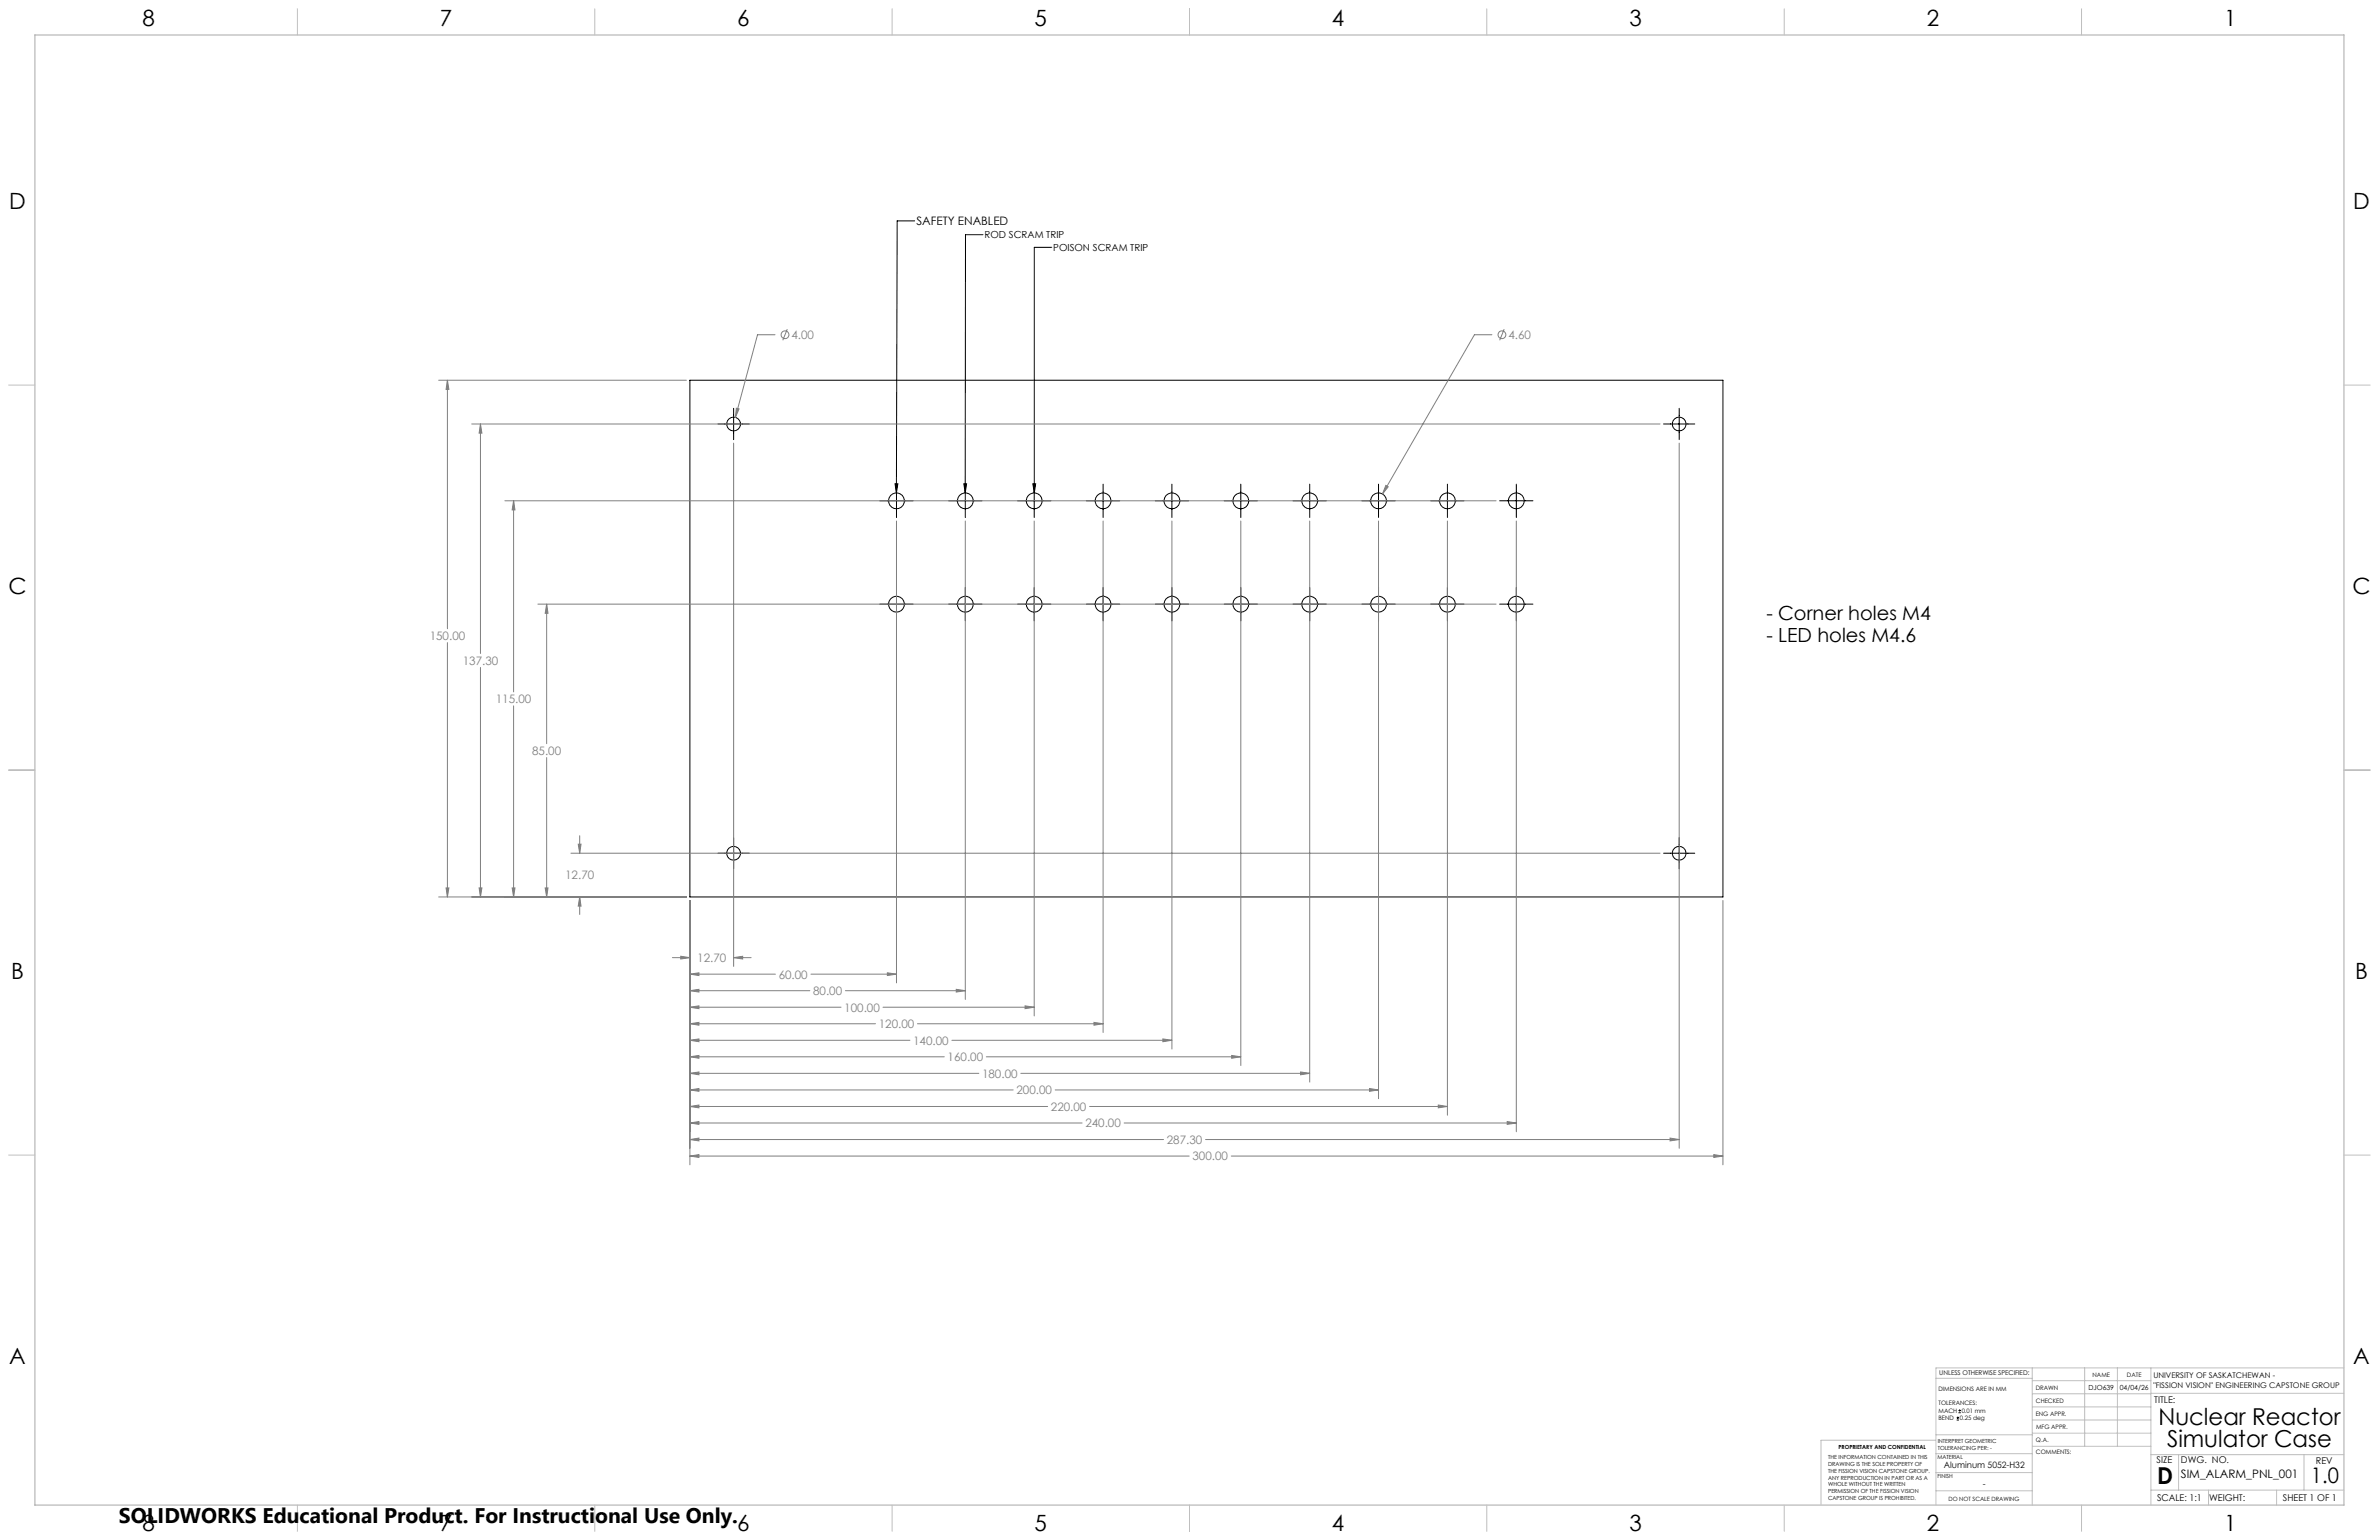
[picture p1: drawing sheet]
<svg xmlns="http://www.w3.org/2000/svg" width="864mm" height="559mm" viewBox="0 0 864 559" stroke-linecap="round" stroke-linejoin="round" font-family="sans-serif">
<defs><g id="words">
<g font-size="8.5">
<text x="783.6" y="517.1">Nuclear Reactor</text>
<text x="786.7" y="525.2">Simulator Case</text>
<text x="783.1" y="538.4">D</text>
</g>
<g font-size="8.1">
<text x="51.7" y="9.3">8</text>
<text x="159.7" y="9.3">7</text>
<text x="267.6" y="9.3">6</text>
<text x="375.6" y="9.3">5</text>
<text x="483.5" y="9.3">4</text>
<text x="591.5" y="9.3">3</text>
<text x="699.4" y="9.3">2</text>
<text x="807.4" y="9.3">1</text>
<text x="3.3" y="76">D</text>
<text x="854.2" y="76">D</text>
<text x="3" y="215.7">C</text>
<text x="853.9" y="215.7">C</text>
<text x="4" y="355.4">B</text>
<text x="854.9" y="355.4">B</text>
<text x="3.3" y="495.1">A</text>
<text x="854.2" y="495.1">A</text>
<text x="51.7" y="555.4">8</text>
<text x="159.7" y="555.4">7</text>
<text x="267.6" y="555.4">6</text>
<text x="375.6" y="555.4">5</text>
<text x="483.5" y="555.4">4</text>
<text x="591.5" y="555.4">3</text>
<text x="699.4" y="555.4">2</text>
<text x="807.4" y="555.4">1</text>
</g>
<text font-size="7.8" x="838.9" y="538.1">1.0</text>
<text font-size="7.7" x="43.2" y="552.5">SOLIDWORKS Educational Product. For Instructional Use Only.</text>
<g font-size="7.1">
<text x="641.2" y="225">- Corner holes M4</text>
<text x="641.2" y="233.1">- LED holes M4.6</text>
</g>
<g font-size="4.2">
<text x="332.6" y="81.7">SAFETY ENABLED</text>
<text x="791.7" y="536.4">SIM_ALARM_PNL_001</text>
</g>
<g font-size="4.2" fill="#808080">
<text x="287.3" y="123">4.00</text>
<text x="547.6" y="123">4.60</text>
<text x="156" y="232.3">150.00</text>
<text x="168" y="241.3">137.30</text>
<text x="180" y="255.2">115.00</text>
<text x="193.2" y="273.9">85.00</text>
<text x="205.2" y="319.1">12.70</text>
<text x="253.1" y="349.1">12.70</text>
<text x="282.7" y="355.1">60.00</text>
<text x="295.2" y="361.1">80.00</text>
<text x="306.5" y="367.1">100.00</text>
<text x="319" y="373.1">120.00</text>
<text x="331.5" y="379.1">140.00</text>
<text x="344" y="385.1">160.00</text>
<text x="356.5" y="391.1">180.00</text>
<text x="369" y="397.1">200.00</text>
<text x="381.5" y="403.1">220.00</text>
<text x="394" y="409.1">240.00</text>
<text x="423.6" y="415.1">287.30</text>
<text x="432.9" y="421.1">300.00</text>
</g>
<g font-size="3.5">
<text x="357.4" y="86.4">ROD SCRAM TRIP</text>
<text x="382.4" y="91.1">POISON SCRAM TRIP</text>
</g>
<g font-size="3.4">
<text x="782" y="508.9">TITLE:</text>
<text x="782.9" y="531">SIZE</text>
<text x="791.7" y="531">DWG. NO.</text>
<text x="840.7" y="531.1">REV</text>
<text x="783" y="544.6">SCALE: 1:1</text>
<text x="801.9" y="544.7">WEIGHT:</text>
<text x="828.7" y="544.6">SHEET 1 OF 1</text>
</g>
<g font-size="3.2">
<text x="705.6" y="532.7">Aluminum 5052-H32</text>
<text x="719.7" y="539.5">-</text>
</g>
<g font-size="2.8">
<text x="781.7" y="500">UNIVERSITY OF SASKATCHEWAN -</text>
<text x="781.7" y="503.8">&quot;FISSION VISION&quot; ENGINEERING CAPSTONE GROUP</text>
</g>
<g font-size="2.5">
<text x="758.1" y="504.2">DJO639</text>
<text x="769.5" y="504.3">04/04/26</text>
</g>
<text font-size="2.4" x="704" y="499.1">UNLESS OTHERWISE SPECIFIED:</text>
<g font-size="2.2">
<text x="759.6" y="499.5">NAME</text>
<text x="772.1" y="499.6">DATE</text>
<text x="703.7" y="504.7">DIMENSIONS ARE IN MM</text>
<text x="703.7" y="510">TOLERANCES:</text>
<text x="739" y="504.3">DRAWN</text>
<text x="739.1" y="509.2">CHECKED</text>
<text x="703.7" y="512.6">MACH</text>
<text x="703.7" y="515.3">BEND</text>
<text x="711.4" y="515.3">0.25 deg</text>
<text x="712.1" y="512.6">0.01 mm</text>
<text x="739" y="513.8">ENG APPR.</text>
<text x="739.1" y="518.6">MFG APPR.</text>
<text x="739.1" y="523.3">Q.A.</text>
<text x="739.1" y="527.5">COMMENTS:</text>
</g>
<text font-size="2.1" x="707.3" y="544.5">DO NOT SCALE DRAWING</text>
<g font-size="2">
<text x="667.4" y="525.7">PROPRIETARY AND CONFIDENTIAL</text>
<text x="703.4" y="523.5">INTERPRET GEOMETRIC</text>
<text x="703.4" y="526">TOLERANCING PER: -</text>
<text x="663.6" y="529.3">THE INFORMATION CONTAINED IN THIS</text>
<text x="663.6" y="531.8">DRAWING IS THE SOLE PROPERTY OF</text>
<text x="703.3" y="529.6">MATERIAL</text>
<text x="663.6" y="534.3">THE FISSION VISION CAPSTONE GROUP.</text>
<text x="663.6" y="536.8">ANY REPRODUCTION IN PART OR AS A</text>
<text x="663.6" y="539.4">WHOLE WITHOUT THE WRITTEN</text>
<text x="703.3" y="536.4">FINISH</text>
<text x="663.6" y="541.9">PERMISSION OF THE FISSION VISION</text>
<text x="663.6" y="544.4">CAPSTONE GROUP IS PROHIBITED.</text>
</g>
</g></defs>
<g fill="none" stroke="#000" stroke-width=".36">
<path d="M332 80.2h-6.3l-.3 98.7M356.8 85.2h-6.3l-.1 102.6M381.8 89.7h-6.3l-.1 98.1M250.4 138h375v187.5h-375zM260.6 153.8h11.4M266.3 148.2v11.3M603.9 153.8h11.3M609.6 148.2v11.3M324.9 175.5h1l-.5 3.4zM325.4 175.7v12.1M349.9 175.5h1l-.5 3.4zM374.9 175.5h1.1l-.5 3.4z"/>
<path d="M400.4 175.7v12.1M425.4 175.7v12.1M450.4 175.7v12.1M475.4 175.7v12.1M500.4 175.7v12.1M525.4 175.7v12.1M550.4 175.7v12.1M319.4 181.7h12.1M344.4 181.7h12.1M369.4 181.7h12.1M394.4 181.7h12.1M419.4 181.7h12.1"/>
<path d="M444.4 181.7h12.1M469.4 181.7h12.1M494.4 181.7h12.1M519.4 181.7h12.1M544.4 181.7h12.1M319.4 219.2h12.1M325.4 213.2v12.1M344.4 219.2h12.1M350.4 213.2v12.1M369.4 219.2h12.1M375.4 213.2v12.1M394.4 219.2h12.1"/>
<path d="M400.4 213.2v12.1M419.4 219.2h12.1M425.4 213.2v12.1M444.4 219.2h12.1M450.4 213.2v12.1M469.4 219.2h12.1M475.4 213.2v12.1M494.4 219.2h12.1M500.4 213.2v12.1M519.4 219.2h12.1M525.4 213.2v12.1M544.4 219.2h12.1"/>
<path d="M550.4 213.2v12.1M260.6 309.6h11.4M266.3 303.9v11.4M603.9 309.6h11.3M609.6 303.9v11.4M710.3 515.3h.8M710.3 514.5h.8M710.7 514v.9M711 512.6h.8M711 511.8h.8M711.4 511.4v.8"/>
<circle cx="266.3" cy="153.9" r="2.5"/>
<circle cx="609.5" cy="153.9" r="2.5"/>
<circle cx="325.4" cy="181.7" r="2.87"/>
<circle cx="350.4" cy="181.7" r="2.88"/>
<circle cx="375.4" cy="181.7" r="2.88"/>
<circle cx="400.4" cy="181.7" r="2.87"/>
<circle cx="425.4" cy="181.7" r="2.88"/>
<circle cx="450.4" cy="181.7" r="2.88"/>
<circle cx="475.4" cy="181.7" r="2.87"/>
<circle cx="500.4" cy="181.7" r="2.88"/>
<circle cx="525.4" cy="181.7" r="2.88"/>
<circle cx="550.4" cy="181.7" r="2.87"/>
<circle cx="325.4" cy="219.2" r="2.87"/>
<circle cx="350.4" cy="219.2" r="2.88"/>
<circle cx="375.4" cy="219.2" r="2.88"/>
<circle cx="400.4" cy="219.2" r="2.87"/>
<circle cx="425.4" cy="219.2" r="2.88"/>
<circle cx="450.4" cy="219.2" r="2.88"/>
<circle cx="475.4" cy="219.2" r="2.87"/>
<circle cx="500.4" cy="219.2" r="2.88"/>
<circle cx="525.4" cy="219.2" r="2.88"/>
<circle cx="550.4" cy="219.2" r="2.87"/>
<circle cx="266.3" cy="309.6" r="2.5"/>
<circle cx="609.5" cy="309.6" r="2.5"/>
</g>
<g fill="none" stroke="#808080" stroke-width=".36">
<path d="M285.8 119.5l-1.6 4M546 119.5l-1.6 4M159.2 138h90M162.4 138l.5 3.3h-1zM162.4 138v90.1M281.3 121.5h-6.3l-8.1 29.9M541.6 121.5h-6.4l-33.3 57.7M171.2 153.8h431.4M174.4 153.8l.5 3.4h-1zM174.4 153.8v83.3M267.3 148.1l1 .3-1.4 3zM266.3 160.8v189.9"/>
<path d="M503.1 176.1l.8 .5-2 2.6zM609.6 160.8v255.9M183.3 181.7h359.8M186.4 181.7l.5 3.3h-1zM186.4 181.7v69.4M325.4 189.1v167.6M350.4 189.1v173.6M375.4 189.1v179.6M400.4 189.1v185.5M425.4 189.1v191.5M450.4 189.1v197.5M475.4 189.1v203.5"/>
<path d="M500.4 189.1v209.6M525.4 189.1v215.6M550.4 189.1v221.6M195.3 219.2h347.8M198.4 219.2l.5 3.3h-1zM198.4 219.2v50.6M162.4 233.2v92.3M174.4 242.2v83.3M186.4 256.1v69.4M198.4 274.9v50.6M207.3 309.6h395.3M209.9 306.3h1l-.5 3.3z"/>
<path d="M210.4 303.2v6.4M159.2 325.5h90M161.9 322.2h1l-.5 3.3zM173.9 322.2h1l-.5 3.3zM185.9 322.2h1l-.5 3.3zM197.9 322.2h1l-.5 3.3zM210.4 325.5l.5 3.3h-1zM210.4 325.5v6.3M250.4 326.7v96M625.4 326.7v96M244.1 347.5h6.3M247.1 347l3.3 .5-3.3 .5z"/>
<path d="M250.4 353.5l3.3-.5v1zM250.4 359.5l3.3-.5v1zM250.4 353.5h31.1M250.4 359.5h43.6M266.3 347.5l3.3-.5v1zM266.3 347.5h6.4M294.4 353.5h31M306.9 359.5h43.5M322.1 353l3.3 .5-3.3 .5zM347.1 359l3.3 .5-3.3 .5zM250.4 365.5l3.3-.5v1zM250.4 371.5l3.3-.5v1z"/>
<path d="M250.4 377.5l3.3-.5v1zM250.4 365.5h54.9M250.4 371.5h67.4M250.4 377.5h79.9M320.5 365.5h54.9M333.1 371.5h67.3M345.5 377.5h79.9M372.1 365l3.3 .5-3.3 .5zM397.1 371l3.3 .5-3.3 .5zM422.1 377l3.3 .5-3.3 .5zM250.4 383.5l3.3-.5v1zM250.4 389.5l3.3-.5v1z"/>
<path d="M250.4 395.5l3.3-.5v1zM250.4 383.5h92.4M250.4 389.5h104.9M250.4 395.5h117.4M358 383.5h92.4M370.6 389.5h104.8M383 395.5h117.4M447.1 383l3.3 .5-3.3 .5zM472.1 389l3.3 .5-3.3 .5zM497.1 395l3.3 .5-3.3 .5zM250.4 419.5l3.3-.5v1zM250.4 401.5l3.3-.5v1z"/>
<path d="M250.4 407.5l3.3-.5v1zM250.4 413.5l3.3-.5v1zM250.4 419.5h181.3M250.4 401.5h129.9M250.4 407.5h142.4M250.4 413.5h172M395.5 401.5h129.9M408.1 407.5h142.3M437.6 413.5h172M447 419.5h178.4M522.1 401l3.3 .5-3.3 .5zM547.1 407l3.3 .5-3.3 .5z"/>
<path d="M606.2 413l3.4 .5-3.4 .5zM622.1 419l3.3 .5-3.3 .5z"/>
<circle cx="285" cy="121.5" r="1.41"/>
<circle cx="545.2" cy="121.5" r="1.41"/>
</g>
<g fill="none" stroke="#c0c0c0" stroke-width=".36">
<path d="M107.9 3.2v9.5M215.9 3.2v9.5M323.8 3.2v9.5M431.8 3.2v9.5M539.7 3.2v9.5M647.7 3.2v9.5M755.6 3.2v9.5M3.1 139.7h9.6M850.9 139.7h9.5M3.1 279.4h9.6M850.9 279.4h9.5M3.1 419.1h9.6"/>
<path d="M850.9 419.1h9.5M737.7 496.4v49.7M756.7 496.4v28.4M768.6 496.4v28.4M780.8 496.4v49.7M850.9 496.4h-148.1v49.7M702.8 500.1h34.9M737.7 510.5h43.1M737.7 505.7h43.1M737.7 501h43.1M737.7 515.3h43.1M780.8 505.6h70.1"/>
<path d="M702.6 522.6h-41.6v23.3M702.8 534.4h34.9M702.8 527.5h35M702.8 520.6h35M737.7 520h43.1M737.8 524.8h43M780.8 527.8h70.1M790.9 527.8v12.9M836.4 527.8v12.9M107.9 546.1v9.6M215.9 546.1v9.6M323.8 546.1v9.6"/>
<path d="M431.8 546.1v9.6M539.7 546.1v9.6M647.7 546.1v9.6M702.8 540.9h34.9M755.6 546.1v9.6M780.8 540.7h70.1M801.7 540.7v5.4M826.4 540.7v5.4"/>
</g>
<path d="M12.7 12.7h838.2v533.4h-838.2z" fill="none" stroke="#c0c0c0" stroke-width=".5"/>
<g fill="#000">
<path d="M324.9 175.5h1l-.5 3.4z"/>
<path d="M349.9 175.5h1l-.5 3.4zM374.9 175.5h1.1l-.5 3.4z"/>
</g>
<path d="M250.4 419.5l3.3-.5v1zM622.1 419l3.3 .5-3.3 .5zM247.1 347l3.3 .5-3.3 .5zM266.3 347.5l3.3-.5v1zM250.4 353.5l3.3-.5v1zM322.1 353l3.3 .5-3.3 .5zM250.4 359.5l3.3-.5v1zM347.1 359l3.3 .5-3.3 .5zM250.4 365.5l3.3-.5v1zM372.1 365l3.3 .5-3.3 .5zM250.4 371.5l3.3-.5v1zM397.1 371l3.3 .5-3.3 .5zM250.4 377.5l3.3-.5v1zM422.1 377l3.3 .5-3.3 .5zM250.4 383.5l3.3-.5v1zM447.1 383l3.3 .5-3.3 .5zM250.4 389.5l3.3-.5v1zM472.1 389l3.3 .5-3.3 .5zM250.4 395.5l3.3-.5v1zM497.1 395l3.3 .5-3.3 .5zM250.4 401.5l3.3-.5v1zM522.1 401l3.3 .5-3.3 .5zM250.4 407.5l3.3-.5v1zM547.1 407l3.3 .5-3.3 .5zM250.4 413.5l3.3-.5v1zM606.2 413l3.4 .5-3.4 .5zM161.9 322.2h1l-.5 3.3zM162.4 138l.5 3.3h-1zM210.4 325.5l.5 3.3h-1zM209.9 306.3h1l-.5 3.3zM173.9 322.2h1l-.5 3.3zM174.4 153.8l.5 3.4h-1zM197.9 322.2h1l-.5 3.3zM198.4 219.2l.5 3.3h-1zM185.9 322.2h1l-.5 3.3zM186.4 181.7l.5 3.3h-1zM267.3 148.1l-.4 3.3 1.4-3zM503.1 176.1l-1.2 3.1 2-2.6z" fill="#808080"/>
<use href="#words"/>
</svg>
